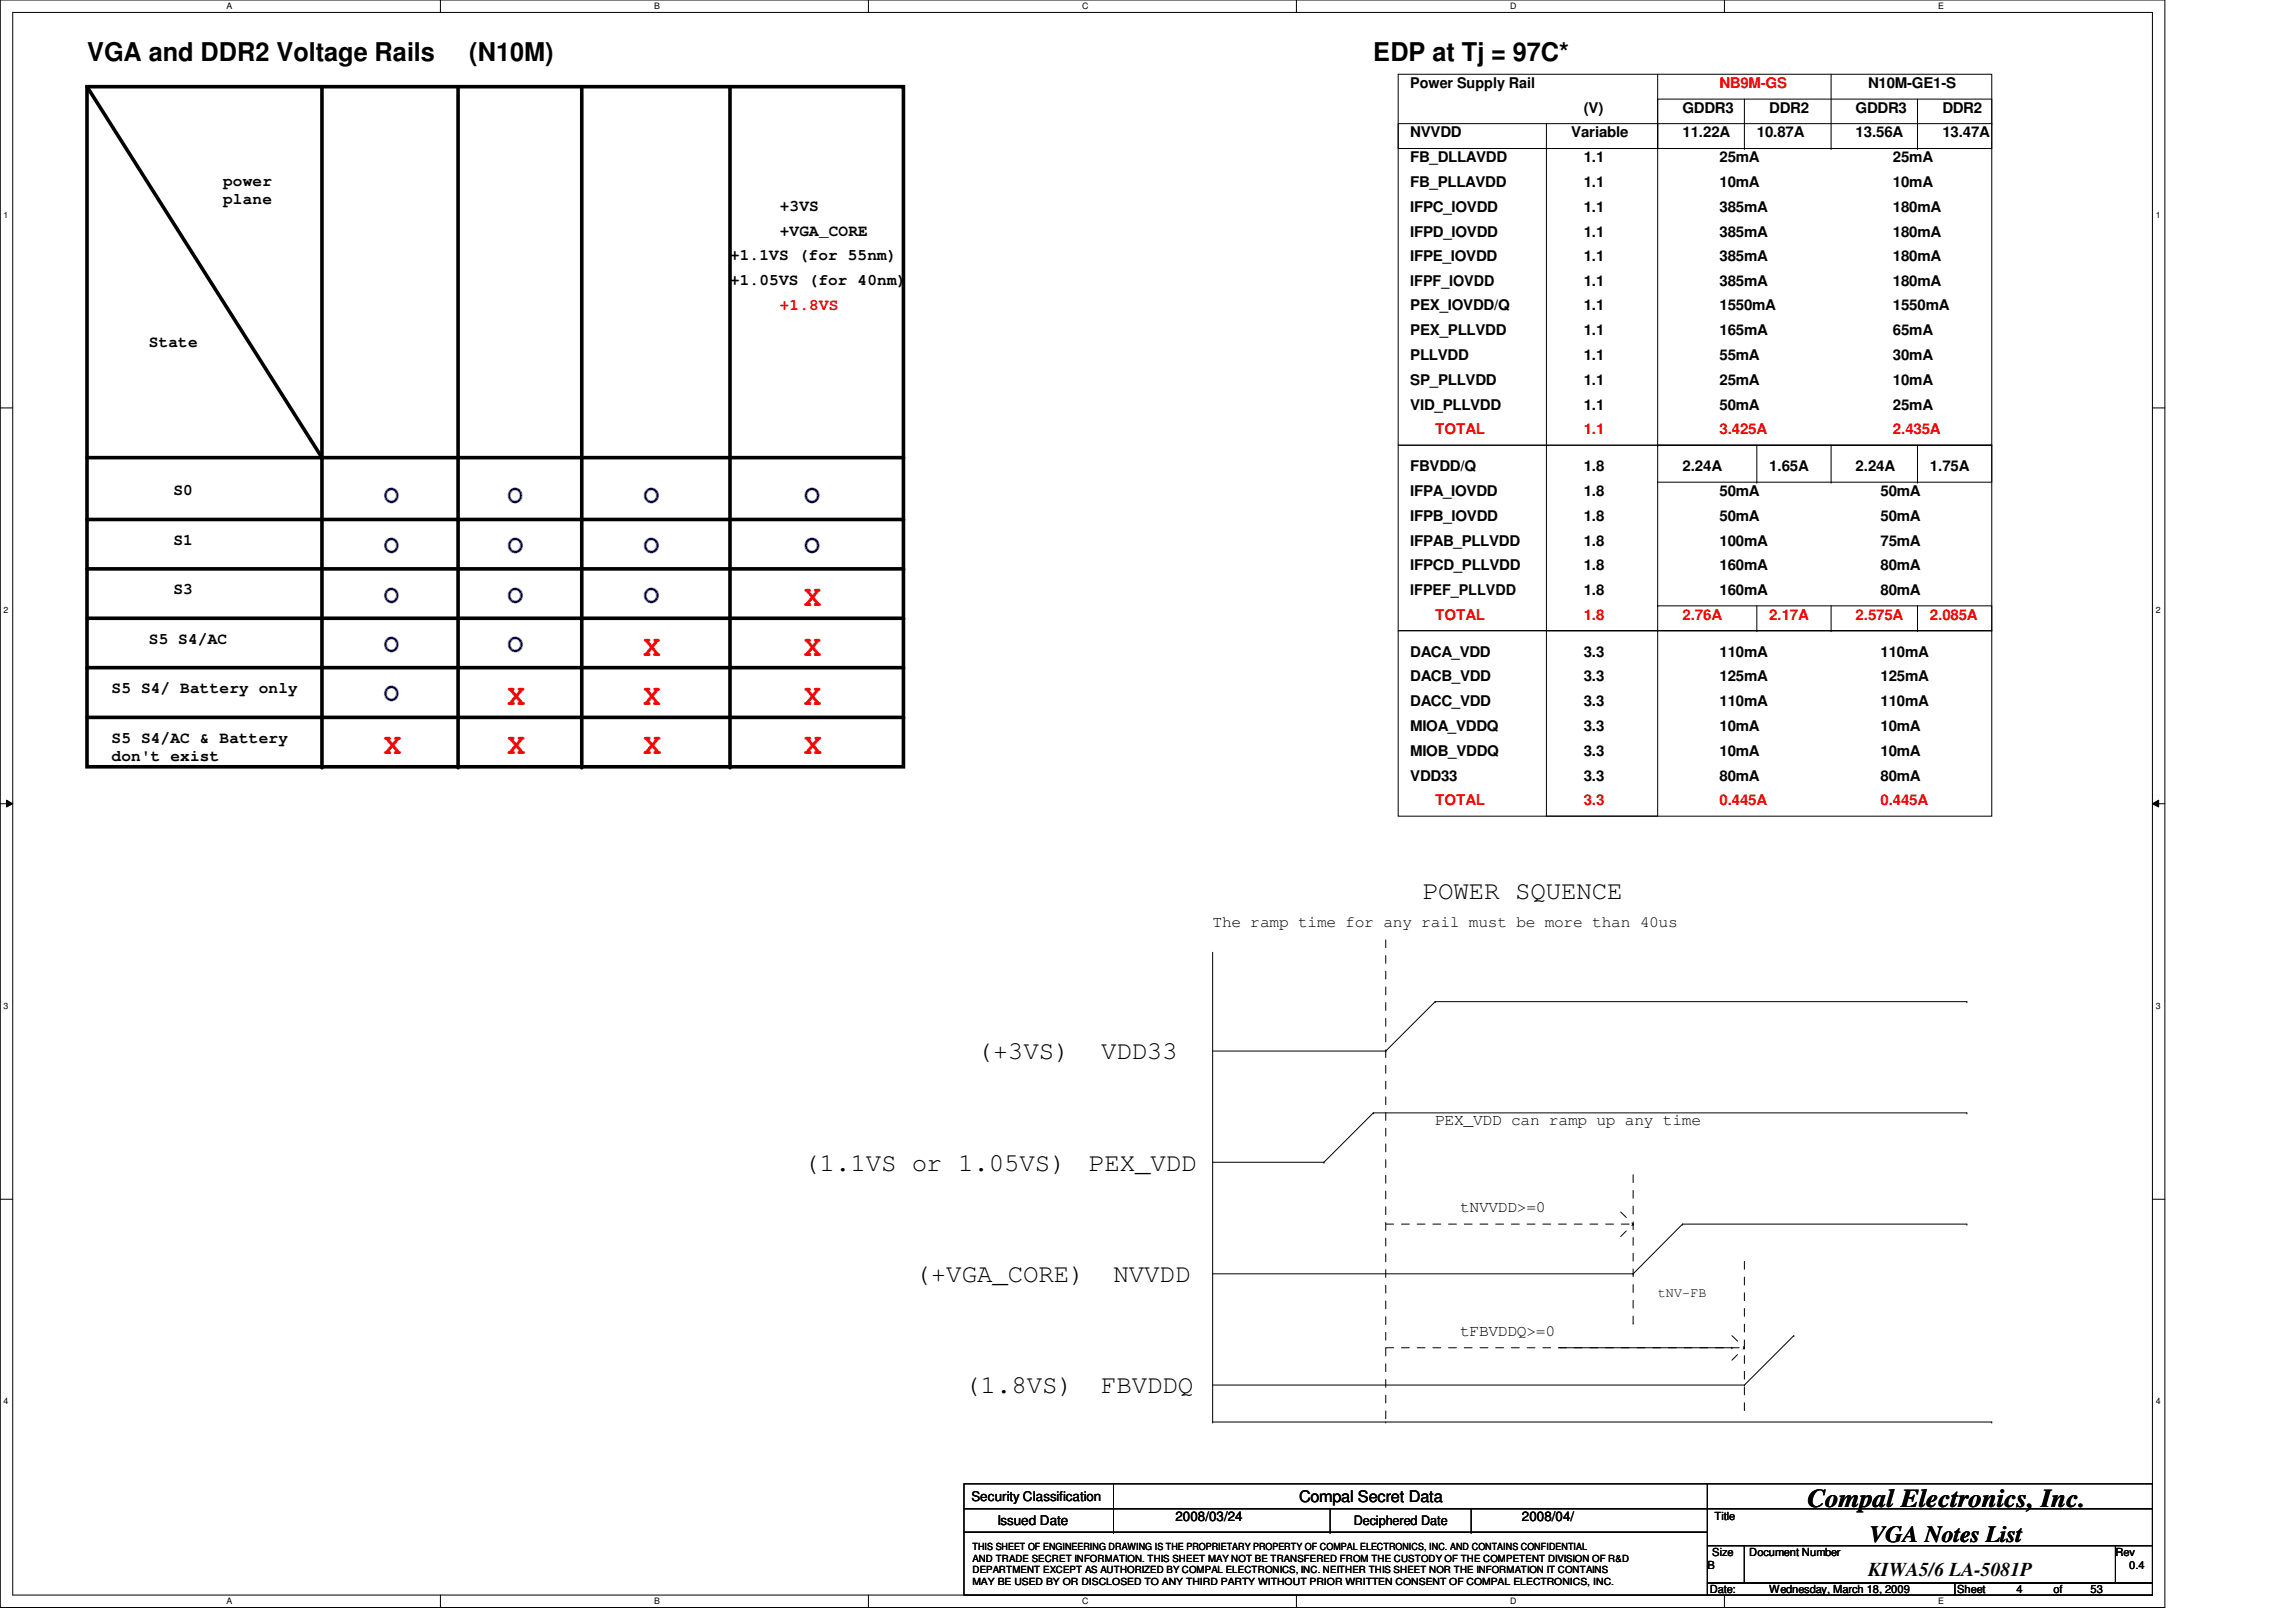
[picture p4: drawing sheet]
<svg xmlns="http://www.w3.org/2000/svg" width="297mm" height="210mm" viewBox="0 0 297 210" stroke-linecap="round" stroke-linejoin="round" font-family="sans-serif">
<defs><g id="words">
<g font-size="3.8" fill="#f00">
<text x="104.1" y="78.4">X</text>
<text x="83.3" y="84.8">X</text>
<text x="104.1" y="84.8">X</text>
<text x="65.7" y="91.2">X</text>
<text x="83.3" y="91.2">X</text>
<text x="104.1" y="91.2">X</text>
<text x="49.7" y="97.6">X</text>
<text x="65.7" y="97.6">X</text>
<text x="83.3" y="97.6">X</text>
<text x="104.1" y="97.6">X</text>
</g>
<g font-size="3.3">
<text x="11.3" y="8">VGA and DDR2 Voltage Rails</text>
<text x="60.7" y="8">(N10M)</text>
<text x="177.7" y="8">EDP at Tj = 97C*</text>
<text x="184.1" y="116.3">POWER SQUENCE</text>
<text x="126.4" y="137.1">(+3VS)</text>
<text x="142.4" y="137.1">VDD33</text>
<text x="104.1" y="151.5">(1.1VS or 1.05VS)</text>
<text x="140.9" y="151.5">PEX_VDD</text>
<text x="118.4" y="165.9">(+VGA_CORE)</text>
<text x="144.1" y="165.9">NVVDD</text>
<text x="124.9" y="180.3">(1.8VS)</text>
<text x="142.4" y="180.3">FBVDDQ</text>
<text x="233.8" y="195.1">Compal Electronics, Inc.</text>
</g>
<g font-size="3.3" fill="#00f">
<text x="49.7" y="65.2">O</text>
<text x="65.7" y="65.2">O</text>
<text x="83.3" y="65.2">O</text>
<text x="104.1" y="65.2">O</text>
<text x="49.7" y="71.6">O</text>
<text x="65.7" y="71.6">O</text>
<text x="83.3" y="71.6">O</text>
<text x="104.1" y="71.6">O</text>
<text x="49.7" y="78">O</text>
<text x="65.7" y="78">O</text>
<text x="83.3" y="78">O</text>
<text x="49.7" y="84.4">O</text>
<text x="65.7" y="84.4">O</text>
<text x="49.7" y="90.8">O</text>
</g>
<text font-size="3" x="241.8" y="199.6">VGA Notes List</text>
<text font-size="2.5" x="241.7" y="203.9">KIWA5/6 LA-5081P</text>
<g font-size="2.1">
<text x="28.9" y="24.1">power</text>
<text x="28.9" y="26.4">plane</text>
<text x="100.9" y="27.3">+3VS</text>
<text x="94.4" y="33.7">+1.1VS (for 55nm)</text>
<text x="100.9" y="30.5">+VGA_CORE</text>
<text x="94.4" y="36.9">+1.05VS (for 40nm)</text>
<text x="19.3" y="44.9">State</text>
<text x="22.4" y="64.1">S0</text>
<text x="22.4" y="70.5">S1</text>
<text x="22.4" y="76.9">S3</text>
<text x="19.3" y="83.3">S5 S4/AC</text>
<text x="14.4" y="89.7">S5 S4/ Battery only</text>
<text x="14.4" y="96.1">S5 S4/AC &amp; Battery</text>
<text x="14.4" y="98.4">don't exist</text>
<text x="156.9" y="120">The ramp time for any rail must be more than 40us</text>
<text x="185.7" y="145.6">PEX_VDD can ramp up any time</text>
<text x="188.9" y="156.8">tNVVDD&gt;=0</text>
<text x="188.9" y="172.8">tFBVDDQ&gt;=0</text>
<text x="168.1" y="194.4">Compal Secret Data</text>
</g>
<text font-size="2.1" fill="#f00" x="100.9" y="40.1">+1.8VS</text>
<g font-size="1.9">
<text x="182.5" y="11.4">Power Supply Rail</text>
<text x="241.7" y="11.4">N10M-GE1-S</text>
<text x="182.5" y="17.8">NVVDD</text>
<text x="203.3" y="17.8">Variable</text>
<text x="204.9" y="14.6">(V)</text>
<text x="217.7" y="14.6">GDDR3</text>
<text x="217.7" y="17.8">11.22A</text>
<text x="227.3" y="17.8">10.87A</text>
<text x="228.9" y="14.6">DDR2</text>
<text x="240.1" y="14.6">GDDR3</text>
<text x="240.1" y="17.8">13.56A</text>
<text x="251.3" y="14.6">DDR2</text>
<text x="251.3" y="17.8">13.47A</text>
<text x="182.5" y="21">FB_DLLAVDD</text>
<text x="204.9" y="21">1.1</text>
<text x="222.5" y="21">25mA</text>
<text x="244.9" y="21">25mA</text>
<text x="182.5" y="24.2">FB_PLLAVDD</text>
<text x="182.5" y="27.4">IFPC_IOVDD</text>
<text x="204.9" y="24.2">1.1</text>
<text x="204.9" y="27.4">1.1</text>
<text x="222.5" y="24.2">10mA</text>
<text x="222.5" y="27.4">385mA</text>
<text x="244.9" y="27.4">180mA</text>
<text x="244.9" y="24.2">10mA</text>
<text x="182.5" y="33.8">IFPE_IOVDD</text>
<text x="182.5" y="30.6">IFPD_IOVDD</text>
<text x="204.9" y="30.6">1.1</text>
<text x="204.9" y="33.8">1.1</text>
<text x="222.5" y="30.6">385mA</text>
<text x="222.5" y="33.8">385mA</text>
<text x="244.9" y="30.6">180mA</text>
<text x="244.9" y="33.8">180mA</text>
<text x="182.5" y="37">IFPF_IOVDD</text>
<text x="182.5" y="40.2">PEX_IOVDD/Q</text>
<text x="204.9" y="37">1.1</text>
<text x="204.9" y="40.2">1.1</text>
<text x="222.5" y="40.2">1550mA</text>
<text x="222.5" y="37">385mA</text>
<text x="244.9" y="40.2">1550mA</text>
<text x="244.9" y="37">180mA</text>
<text x="182.5" y="43.4">PEX_PLLVDD</text>
<text x="182.5" y="46.6">PLLVDD</text>
<text x="204.9" y="43.4">1.1</text>
<text x="204.9" y="46.6">1.1</text>
<text x="222.5" y="43.4">165mA</text>
<text x="222.5" y="46.6">55mA</text>
<text x="244.9" y="46.6">30mA</text>
<text x="244.9" y="43.4">65mA</text>
<text x="182.5" y="49.8">SP_PLLVDD</text>
<text x="182.5" y="53">VID_PLLVDD</text>
<text x="204.9" y="53">1.1</text>
<text x="204.9" y="49.8">1.1</text>
<text x="222.5" y="49.8">25mA</text>
<text x="222.5" y="53">50mA</text>
<text x="244.9" y="53">25mA</text>
<text x="244.9" y="49.8">10mA</text>
<text x="182.5" y="61">FBVDD/Q</text>
<text x="182.5" y="64.2">IFPA_IOVDD</text>
<text x="204.9" y="61">1.8</text>
<text x="204.9" y="64.2">1.8</text>
<text x="217.7" y="61">2.24A</text>
<text x="222.5" y="64.2">50mA</text>
<text x="228.9" y="61">1.65A</text>
<text x="240.1" y="61">2.24A</text>
<text x="243.3" y="64.2">50mA</text>
<text x="249.7" y="61">1.75A</text>
<text x="182.5" y="67.4">IFPB_IOVDD</text>
<text x="182.5" y="70.6">IFPAB_PLLVDD</text>
<text x="204.9" y="67.4">1.8</text>
<text x="204.9" y="70.6">1.8</text>
<text x="222.5" y="67.4">50mA</text>
<text x="222.5" y="70.6">100mA</text>
<text x="243.3" y="67.4">50mA</text>
<text x="243.3" y="70.6">75mA</text>
<text x="182.5" y="73.8">IFPCD_PLLVDD</text>
<text x="182.5" y="77">IFPEF_PLLVDD</text>
<text x="204.9" y="73.8">1.8</text>
<text x="204.9" y="77">1.8</text>
<text x="222.5" y="73.8">160mA</text>
<text x="222.5" y="77">160mA</text>
<text x="243.3" y="73.8">80mA</text>
<text x="243.3" y="77">80mA</text>
<text x="182.5" y="85">DACA_VDD</text>
<text x="182.5" y="88.2">DACB_VDD</text>
<text x="204.9" y="85">3.3</text>
<text x="204.9" y="88.2">3.3</text>
<text x="222.5" y="85">110mA</text>
<text x="222.5" y="88.2">125mA</text>
<text x="243.3" y="85">110mA</text>
<text x="243.3" y="88.2">125mA</text>
<text x="182.5" y="91.4">DACC_VDD</text>
<text x="182.5" y="94.6">MIOA_VDDQ</text>
<text x="204.9" y="91.4">3.3</text>
<text x="204.9" y="94.6">3.3</text>
<text x="222.5" y="91.4">110mA</text>
<text x="222.5" y="94.6">10mA</text>
<text x="243.3" y="91.4">110mA</text>
<text x="243.3" y="94.6">10mA</text>
<text x="182.5" y="97.8">MIOB_VDDQ</text>
<text x="182.5" y="101">VDD33</text>
<text x="204.9" y="97.8">3.3</text>
<text x="204.9" y="101">3.3</text>
<text x="222.5" y="97.8">10mA</text>
<text x="222.5" y="101">80mA</text>
<text x="243.3" y="97.8">10mA</text>
<text x="243.3" y="101">80mA</text>
</g>
<g font-size="1.9" fill="#f00">
<text x="222.5" y="11.4">NB9M-GS</text>
<text x="185.7" y="56.2">TOTAL</text>
<text x="204.9" y="56.2">1.1</text>
<text x="222.5" y="56.2">3.425A</text>
<text x="244.9" y="56.2">2.435A</text>
<text x="185.7" y="80.2">TOTAL</text>
<text x="204.9" y="80.2">1.8</text>
<text x="217.7" y="80.2">2.76A</text>
<text x="228.9" y="80.2">2.17A</text>
<text x="240.1" y="80.2">2.575A</text>
<text x="249.7" y="80.2">2.085A</text>
<text x="185.7" y="104.2">TOTAL</text>
<text x="204.9" y="104.2">3.3</text>
<text x="222.5" y="104.2">0.445A</text>
<text x="243.3" y="104.2">0.445A</text>
</g>
<g font-size="1.7">
<text x="214.5" y="167.8">tNV-FB</text>
<text x="125.7" y="194.3">Security Classification</text>
<text x="129" y="197.3">Issued Date</text>
<text x="152.1" y="196.8">2008/03/24</text>
<text x="175.1" y="197.4">Deciphered Date</text>
<text x="196.9" y="196.8">2008/04/</text>
</g>
<g font-size="1.4">
<text x="221.8" y="196.8">Title</text>
<text x="220.9" y="203">B</text>
<text x="221.5" y="201.4">Size</text>
<text x="226.3" y="201.4">Document Number</text>
<text x="273.7" y="201.4">Rev</text>
<text x="275.5" y="203">0.4</text>
<text x="221.2" y="206.2">Date:</text>
<text x="228.9" y="206.2">Wednesday, March 18, 2009</text>
<text x="253.2" y="206.2">Sheet</text>
<text x="260.9" y="206.2">4</text>
<text x="265.7" y="206.2">of</text>
<text x="270.5" y="206.2">53</text>
</g>
<g font-size="1.3">
<text x="125.8" y="203.6">DEPARTMENT EXCEPT AS AUTHORIZED BY COMPAL ELECTRONICS, INC. NEITHER THIS SHEET NOR THE INFORMATION IT CONTAINS</text>
<text x="125.8" y="200.6">THIS SHEET OF ENGINEERING DRAWING IS THE PROPRIETARY PROPERTY OF COMPAL ELECTRONICS, INC. AND CONTAINS CONFIDENTIAL</text>
<text x="125.8" y="202.1">AND TRADE SECRET INFORMATION. THIS SHEET MAY NOT BE TRANSFERED FROM THE CUSTODY OF THE COMPETENT DIVISION OF R&amp;D</text>
<text x="125.8" y="205.1">MAY BE USED BY OR DISCLOSED TO ANY THIRD PARTY WITHOUT PRIOR WRITTEN CONSENT OF COMPAL ELECTRONICS, INC.</text>
</g>
<g font-size="1.1">
<text x="29.3" y="1.1">A</text>
<text x="84.6" y="1.1">B</text>
<text x="140" y="1.1">C</text>
<text x="195.4" y="1.1">D</text>
<text x="250.7" y="1.1">E</text>
<text x=".5" y="28.2">1</text>
<text x="278.9" y="28.2">1</text>
<text x=".5" y="79.3">2</text>
<text x="278.9" y="79.3">2</text>
<text x=".5" y="130.6">3</text>
<text x="278.9" y="130.6">3</text>
<text x=".5" y="181.7">4</text>
<text x="278.9" y="181.7">4</text>
<text x="29.3" y="207.6">A</text>
<text x="84.6" y="207.6">B</text>
<text x="140" y="207.6">C</text>
<text x="195.4" y="207.6">D</text>
<text x="250.7" y="207.6">E</text>
</g>
</g></defs>
<path d="M0 0h280.1v208h-280.1zM1.6 1.6h276.9v204.8h-276.9z" fill="none" stroke="#000" stroke-width=".13"/>
<g fill="#fff">
<path d="M29.3 .2h.7v1.2h-.7z"/>
<path d="M29.3 206.6h.7v1.2h-.7z"/>
</g>
<path d="M57 0v1.6M57 206.4v1.6" fill="none" stroke="#000" stroke-width=".13"/>
<g fill="#fff">
<path d="M84.6 .2h.7v1.2h-.7z"/>
<path d="M84.6 206.6h.7v1.2h-.7z"/>
</g>
<path d="M112.3 0v1.6M112.3 206.4v1.6" fill="none" stroke="#000" stroke-width=".13"/>
<g fill="#fff">
<path d="M140 .2h.8v1.2h-.8z"/>
<path d="M140 206.6h.8v1.2h-.8z"/>
</g>
<path d="M167.7 0v1.6M167.7 206.4v1.6" fill="none" stroke="#000" stroke-width=".13"/>
<g fill="#fff">
<path d="M195.4 .2h.7v1.2h-.7z"/>
<path d="M195.4 206.6h.7v1.2h-.7z"/>
</g>
<path d="M223.1 0v1.6M223.1 206.4v1.6" fill="none" stroke="#000" stroke-width=".13"/>
<g fill="#fff">
<path d="M250.7 .2h.8v1.2h-.8z"/>
<path d="M250.7 206.6h.8v1.2h-.8z"/>
<path d="M.5 27.2h.6v1.2h-.6z"/>
<path d="M278.9 27.2h.6v1.2h-.6z"/>
<path d="M.5 78.4h.6v1.1h-.6z"/>
<path d="M278.9 78.4h.6v1.1h-.6z"/>
</g>
<path d="M0 52.8h1.6M278.5 52.8h1.6" fill="none" stroke="#000" stroke-width=".13"/>
<g fill="#fff">
<path d="M.5 129.6h.6v1.2h-.6z"/>
<path d="M278.9 129.6h.6v1.2h-.6z"/>
</g>
<path d="M0 104h1.6M.8 103.5l.8 .5-.8 .4zM278.5 104l.8-.5v.9zM278.5 104h1.6" fill="none" stroke="#000" stroke-width=".13"/>
<path d="M.8 103.5l.8 .5-.8 .4zM278.5 104l.8-.5v.9z" fill="#000"/>
<g fill="#fff">
<path d="M.5 180.8h.6v1.1h-.6z"/>
<path d="M278.9 180.8h.6v1.1h-.6z"/>
</g>
<g fill="none" stroke="#000" stroke-width=".13">
<path d="M180.9 9.6h76.8v48h-76.8zM180.9 16h33.6v3.2h-33.6zM200.1 16v65.6M214.5 12.8h43.2v6.4h-43.2zM214.5 9.6v48M214.5 16h43.2M225.7 19.2h.1M225.7 12.8v6.4M236.9 19.2h.1M236.9 9.6v9.6M248.1 19.2h.1M248.1 12.8v6.4"/>
<path d="M257.7 16h.1M180.9 57.6h76.8v24h-76.8zM214.5 57.6h43.2v4.8h-43.2zM214.5 57.6h.1M227.3 57.6v4.8M236.9 57.6v4.8M248.1 57.6v4.8M214.5 78.4h43.2v3.2h-43.2zM214.5 78.4h.1M214.5 62.4v16M227.3 62.4h.1M227.3 78.4v3.2"/>
<path d="M236.9 62.4h.1M236.9 78.4v3.2M248.1 62.4h.1M248.1 78.4v3.2M180.9 81.6h76.8v24h-76.8zM200.1 81.6h14.4v24h-14.4zM200.1 81.6h.1M227.3 81.6h.1M236.9 81.6h.1M248.1 81.6h.1M156.9 123.2v60.8M156.9 136h22.4"/>
<path d="M179.3 136h.1M185.7 129.6h.1M185.7 129.6l-6.4 6.4M185.7 129.6h68.8M254.5 129.6h.1M0 155.2h1.6M156.9 150.4h14.4M171.3 150.4h.1M177.7 144h.1M177.7 144l-6.4 6.4M177.7 144h76.8M217.7 158.4h.1"/>
<path d="M217.7 158.4l-6.4 6.4M217.7 158.4h36.8M254.5 144h.1M254.5 158.4h.1M278.5 155.2h1.6M156.9 164.8h54.4M156.9 179.2h68.8M201.7 174.4h22.4M211.3 164.8h.1M224.1 174.4h.1M225.7 179.2h.1M232.1 172.8h.1"/>
<path d="M232.1 172.8l-6.4 6.4M124.7 192h96.2v3.2h-96.2zM124.7 195.2h96.2v3.1h-96.2zM124.7 198.3h96.2v8.1h-96.2zM144.1 195.2h.1M144.1 198.3h.1M144.1 192v6.3M156.9 184h.1M156.9 184h100.8M172.1 198.3h.1M172.1 195.2v3.1M190.3 198.3h.1"/>
<path d="M190.3 195.2v3.1M220.9 192h57.6v3.2h-57.6zM220.9 195.2h57.6v4.8h-57.6zM257.7 184h.1M220.9 200h4.8v4.9h-4.8zM220.9 204.9h32v1.5h-32zM225.7 200h48v4.9h-48zM252.9 204.9h25.6v1.5h-25.6zM273.7 200h4.8v4.9h-4.8z"/>
</g>
<path d="M11.3 11.2h105.6v88h-105.6zM11.3 11.2l30.4 48M41.7 11.2v88M59.3 11.2v88M75.3 11.2v88M94.4 11.2v88M11.3 59.2h105.6M11.3 67.2h105.6M11.3 73.6h105.6M11.3 86.4h105.6M11.3 80h105.6M11.3 92.8h105.6" fill="none" stroke="#000" stroke-width=".47"/>
<g fill="#000">
<circle cx="41.7" cy="59.2" r=".23"/>
<circle cx="116.9" cy="59.2" r=".23"/>
<circle cx="116.9" cy="73.6" r=".23"/>
<circle cx="116.9" cy="67.2" r=".23"/>
<circle cx="41.7" cy="99.2" r=".23"/>
<circle cx="59.3" cy="99.2" r=".23"/>
<circle cx="75.3" cy="99.2" r=".23"/>
<circle cx="94.4" cy="99.2" r=".23"/>
<circle cx="116.9" cy="86.4" r=".23"/>
<circle cx="116.9" cy="80" r=".23"/>
<circle cx="116.9" cy="92.8" r=".23"/>
</g>
<g fill="none" stroke="#000" stroke-width=".13" stroke-dasharray="1 1 1 1 1 1 1 1">
<path d="M179.3 121.6v62.4M179.3 158.4h32M209.7 156.8l1.6 1.6M211.3 158.4h.1M211.3 152v19.2M179.3 174.4h46.4M209.7 160l1.6-1.6M211.3 171.2h.1M224.1 172.8l1.6 1.6M224.1 176l1.6-1.6M225.7 174.4h.1M225.7 163.2v19.2"/>
<path d="M179.3 184h.1M225.7 182.4h.1"/>
</g>
<use href="#words"/>
</svg>
